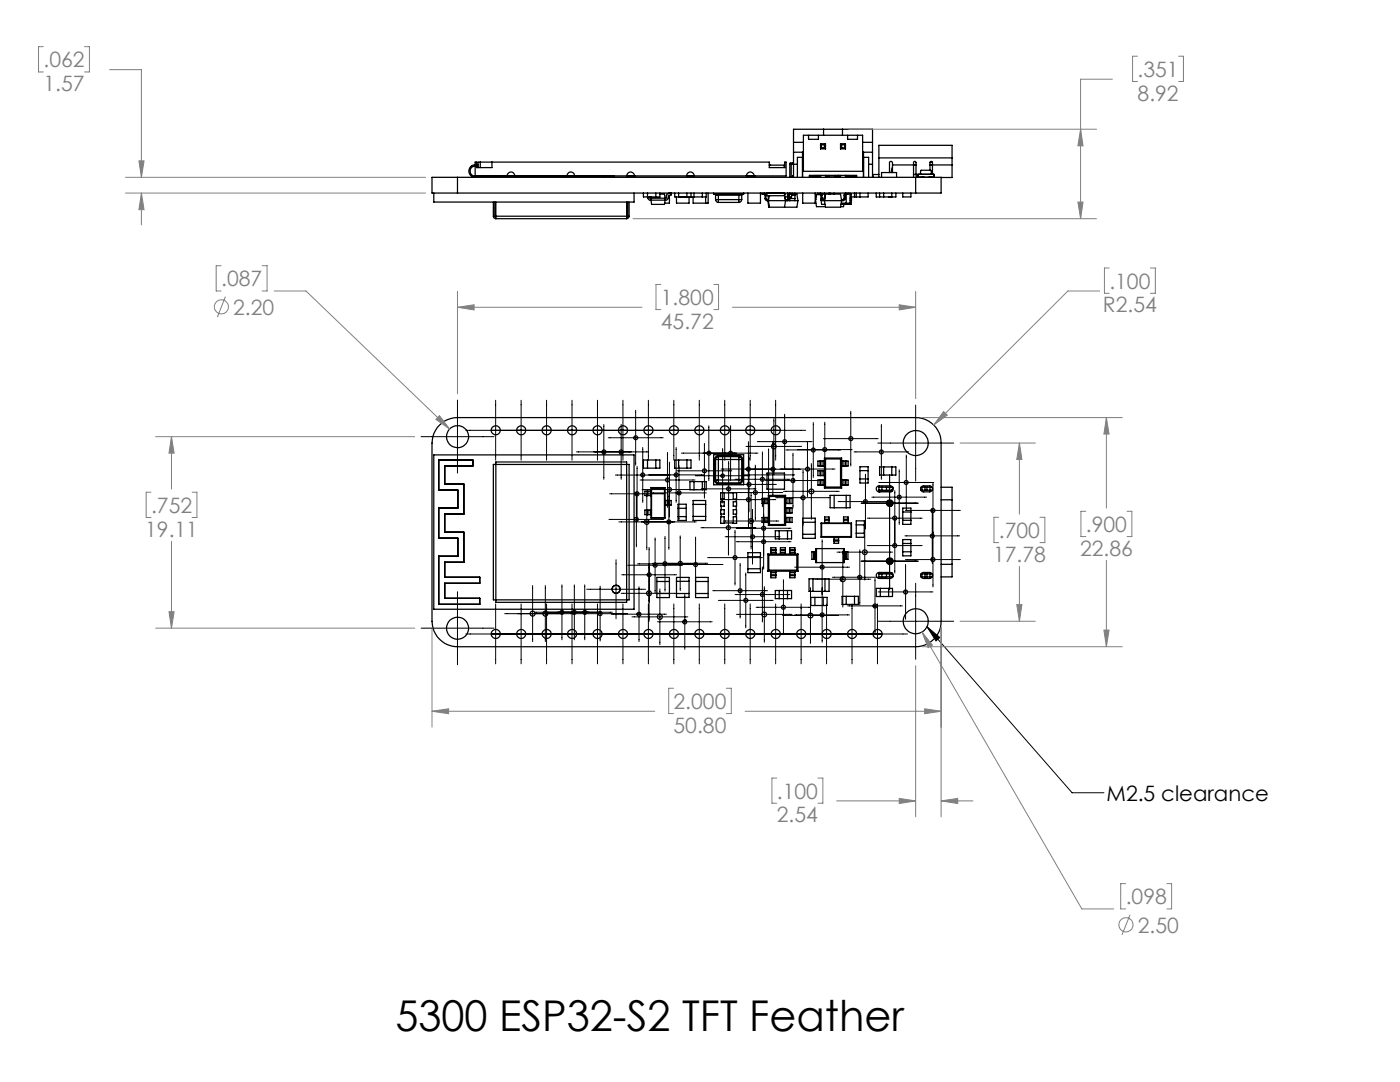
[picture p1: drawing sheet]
<svg xmlns="http://www.w3.org/2000/svg" width="279mm" height="216mm" viewBox="0 0 279 216" stroke-linecap="round" stroke-linejoin="round" font-family="sans-serif">
<defs><g id="words">
<text font-size="8.5" x="78.9" y="205.6">5300 ESP32-S2 TFT Feather</text>
<g font-size="4.2" fill="#808080">
<text x="8.7" y="13.4">.062</text>
<text x="227" y="15.3">.351</text>
<text x="8.7" y="18.2">1.57</text>
<text x="227" y="20.1">8.92</text>
<text x="44.1" y="57.1">.087</text>
<text x="221.4" y="57.6">.100</text>
<text x="46.5" y="62.8">2.20</text>
<text x="131.9" y="60.9">1.800</text>
<text x="131.9" y="65.6">45.72</text>
<text x="220.1" y="62.3">R2.54</text>
<text x="29" y="107.1">19.11</text>
<text x="30.1" y="102.3">.752</text>
<text x="199.4" y="107.3">.700</text>
<text x="216.7" y="106.1">.900</text>
<text x="198.2" y="112.1">17.78</text>
<text x="215.6" y="110.9">22.86</text>
<text x="134.4" y="141.5">2.000</text>
<text x="134.4" y="146.2">50.80</text>
<text x="155" y="159.3">.100</text>
<text x="155" y="164.1">2.54</text>
<text x="224.7" y="180.4">.098</text>
<text x="227.1" y="186.1">2.50</text>
</g>
<text font-size="4.2" x="220.8" y="159.8">M2.5 clearance</text>
</g></defs>
<g fill="none" stroke="#000" stroke-width=".25">
<path d="M86.6 38.5v1.8h39.9v-1.8M91.3 35.4h-5.1v3.1h5.1M91.3 38.5h91.4M91.3 35.4h91.4M91.3 35.4v3.1M94.8 33.2a.99 .99 0 0 0-1 .9 .99 .99 0 0 0 1 1M94.8 32.9a1.25 1.25 0 0 0-1.2 1.2 1.25 1.25 0 0 0 1.2 1.3M94.8 35.1h30.3M95.1 33.2h.3M95.1 32.9h.3M95.8 32.3h-.4v1.1M95.8 32.3h57.7v1.1h3.1v-1.1h.3v2.8h-6.4"/>
<path d="M95.8 32.3v1.1M98.2 32.3v1.1h-3.1v-1.1h-.3v2.8M101.2 35.1a.76 .76 0 0 1 .8-.8 .76 .76 0 0 1 .7 .8M101.2 35.1h.1M101.2 35.1h1.5M102.7 35.1h.1M103.2 35.1v.3M112.5 35.1v.3M113.2 35.1a.76 .76 0 0 1 .7-.8 .76 .76 0 0 1 .8 .8M113.2 35.1h.1M113.2 35.1h1.5M114.7 35.1h.1"/>
<path d="M120.8 35.4v-.3h1.8v.3M125.1 35.1a.76 .76 0 0 1 .8-.8 .76 .76 0 0 1 .7 .8M125.1 35.1h.1M125.1 35.1h1.5M126.6 35.1h.1M126.6 35.1h10.4M128.4 38.5v.8h3.3v-.8M129.2 38.5v.8M129.3 39.3a.55 .55 0 0 0 .5 .6h3.2l.3-.3 .1-.5 .5-.2v-.4l-.8 .2-.2 .8h-3.1l-.1-.2M130.9 38.5v.8M131.7 38.7h.9l.1 .8-.1 1.3h-2.6v-1.5M133.6 38.5v.1"/>
<path d="M133.6 39v1.5h-1M134.7 38.5v.8h6.2v-.8M135 39.3v1.2h2.5v-1.2M135.4 38.5v.8M136.9 39.3h.1M137 35.1a.78 .78 0 0 1 .8-.8 .78 .78 0 0 1 .8 .8M137 35.1h.1M137 35.1h1.5M137.1 38.5v.8M137.9 38.5v.8M138.5 38.5v.8M138.5 35.1h10.5"/>
<path d="M138.5 35.1h.1M140.2 38.5v.8M140.8 39.3v1.2M141.3 38.5v2h-3v-1.2M142.4 38.5v.2h6v-.2M142.6 38.7l.2 .2M142.8 38.9h.6M142.8 39.8h.6M142.8 39.8l.1 .3 .5 .3M142.8 38.9v.9M143.4 38.7v.2M143.4 39.8v.6"/>
<path d="M143.4 38.9v.9M143.4 38.9h4.1M143.4 39.8h4.1M147.5 38.9h.5M147.5 38.7v.2M147.5 39.8v.6M147.5 39.8h.5M147.5 38.9v.9M148 39.8l-.2 .4-.3 .2M148 38.9v.9M148.2 38.7l-.2 .2M149 35.1a.76 .76 0 0 1 .7-.8 .76 .76 0 0 1 .8 .8"/>
<path d="M149 35.1h.1M149 35.1h1.5M149.3 38.5v2h2.5v-2M150.5 35.1h.1M152.1 38.5v.2l.5 .1 .1 .9 .3 .3h6.2M152.5 38.5l.4 .3v1h.5M153.1 38.5v.6h3.5v-.6M153.3 39.1h.1M153.3 39.1h.2M153.4 39.1l-.1 .7M153.5 39.1h.1M153.5 32.9h3v.5"/>
<path d="M153.5 39.1l-.1 .9 .2 1.3M153.7 32.9h.1M154.7 38.5h.1M155.5 38.5h.1M156.6 38.7h.1M156.6 38.7l.2 1.3-.2 1.3M156.7 39.3h.6M156.7 39.6h.1M156.7 39.3v.3M157.2 38.5v.8M157.6 39.6v.4M157.6 39.3v.3"/>
<path d="M157.6 39.6h1M157.7 38.5l-.4 .3v.9l-.6 .1v-.2M157.7 32.6v.1M157.7 35.3h.1M157.7 35.3h.2M157.9 32.7h-.3v2.6h.3M157.9 35.3h.5M157.9 32.7v2.6M157.9 32.7h.5M158 38.7v.6h-.5M158 38.9h.6M158.1 38.5v.2"/>
<path d="M158.2 32.5h.1M158.2 32.5h-.5v.2M158.2 32.5v.2M158.3 32.5h.1M158.3 32.5v.2M158.4 35.4v-9.6h15.7v9.6M158.4 35.1h-.2v.2M158.4 28.4h1.9M158.4 30.4h1.9M158.4 32.8h.7M158.6 38.5v.4M158.6 39.6v.4"/>
<path d="M158.6 38.9v.7M160.2 31.4h-1.1v4M160.2 30.4v5M160.2 38.5v2h2.6M160.3 27h11.9v7.2h-11.9zM161.4 27v.8h1.9v-.8M161.5 35.4v-.4h9.5v.4M161.5 35.3h1.4M161.6 35v.1M162.6 35.1h.1M162.6 35.1v.2M162.6 35l-1.1 .1"/>
<path d="M162.7 38.7l.1 1.1M162.7 38.5v2M162.8 35.1v.1h.4v-.1M162.8 35.1h.4M162.8 35v.1M162.9 35.2v.1M163.2 35.2v.1h-.3M163.2 38.5v.2l.6 .1 .1 1 .3 .2h4.1l.3-.2 .1-1 .6-.1v-.2M163.2 35v.1M163.4 35l.4 .1M163.7 38.5l.3 .3 .1 1h.5v-.3M163.8 35v.4"/>
<path d="M163.8 29.7h.9M163.8 28.7l.1 .2M163.8 28.7h.9M163.8 28.7v1M163.8 38.8h-.9l-.1 1.4M163.9 39.8v.1M163.9 39.9h.1M163.9 39.9l.1 .9h.7M163.9 28.9v.6M163.9 29.5l-.1 .2M163.9 29.5h.6M163.9 28.9h.6"/>
<path d="M164 38.7h.6M164 39.5h.6M164.4 25.8v1.2M164.5 28.9v.6M164.5 29.5l.2 .2M164.6 39v.1M164.6 38.5v.5M164.6 39.1v.4M164.6 39.1h.1M164.6 38.9h.1M164.6 39h.1M164.6 39.5h.1"/>
<path d="M164.7 35v.4M164.7 28.7v1M164.7 28.7l-.2 .2M164.7 38.7h3l.3 1.3-.3 1.3h-3l-.2-1.3zM164.9 35.1v.1h.3v-.1M164.9 35.1h.3M164.9 35v.1M165.2 35v.1M165.5 38.5v.2M165.5 35l.1 .1 1.1-.1M165.7 38.5v.2M166.5 38.5v.2"/>
<path d="M166.8 35.1v.1h.5v-.1M166.8 35.1h.5M166.8 35v.1M167 35.2v.1h.3M167.1 35.3h.1M167.1 35.3h.2M167.3 35v.1M167.3 35.3h.4M167.3 35v.3M167.4 35l.3 .1M167.6 35.1v.2M167.7 35v.4"/>
<path d="M167.7 28.7v1M167.7 29.7h1M167.7 28.7h1M167.7 28.7l.3 .2M168 28.9v.6M168 29.5h.6M168 28.9h.6M168 29.5l-.3 .2M168.1 25.8v1.2M168.6 29.5l.1 .2M168.6 28.9v.6M168.7 35v.4"/>
<path d="M168.7 35.1l.1 .2v-.3v.1M168.7 35.3h2.3M168.7 28.7l-.1 .2M168.7 28.7v1M168.8 35.1v.1h.4v-.1M168.8 38.5l-.3 .3-.1 1h-.5M168.8 35.1h.4M168.9 38.7v1.8M169.2 27v.8h1.9v-.8M169.2 35v.1M169.4 35l1.6 .1M169.7 38.5v2h-1.8"/>
<path d="M169.7 39.5h.2M169.7 38.7h.2v.8M169.7 39.9h.2M169.9 39.5v.4M169.9 39.9v.9h-2.1M170.5 35v.1M170.5 38.5v.8M170.8 35.1v.2v-.2M170.9 38.5v.8M171.6 38.5v.8M172.2 28.4h1.9M172.2 30.4h1.9"/>
<path d="M172.3 31.4h1.1v4M172.3 30.4v5M173.2 38.5v.8h-3.3M173.4 32.8h.7M174.9 38.5v.8h3.9v-.8M175.4 31.5v-2.5h14.6v2.5M175.4 31.5v3.9M175.4 31.5h14.6M175.4 34.8h-1.2v.6M175.5 38.5v.8M175.9 35.4v-1h3v1M176.4 38.5v.8"/>
<path d="M177.3 39.3h.1M177.9 34.1h.2M177.9 34.1v.3M178 38.5v.8M178.1 32.9v-.4a.3 .3 0 0 0-.3-.3 .3 .3 0 0 0-.3 .3v1.9M178.1 32.9v1.5M178.1 33.3l-.2 .8M178.1 32.9h4.7M180.2 38.5v.8h1.6v-.8M182.3 34.8h.5M182.7 34.8h.1M182.7 35.4h5.1v3.1h-5.1"/>
<path d="M182.7 35.4v3.1M182.8 34.8v-2.3a.25 .25 0 0 0-.2-.3 .25 .25 0 0 0-.3 .3v2.9M182.8 34.8l.4 .6M182.8 34.8h-.1M183.2 34.8h3.2v.6h-3.2zM183.7 34.8l.1-.8h1.9l.2 .8M183.7 34.8h.1M184.1 35.4h.1M184.3 35.4h.1M185.3 35.4h.1M185.5 35.4h.1M185.6 34v-1.5a.25 .25 0 0 1 .2-.3 .25 .25 0 0 1 .3 .3v2.3"/>
<path d="M185.6 35.4h.1M185.6 34.8h.1M185.6 32.9h4.4M185.6 32.4h.5M185.9 34.8h.1M190 32.9v2.5h-2.2M190 31.5v1.4M98.5 40.3v2.9l.1 .3 .4 .1M98.7 40.3v2.9l.3 .1M99 43.1v.5M99 40.3v2.8M99 43.1h26.1"/>
<path d="M99 43.6h26.1M125.1 43.1v.5M125.1 40.3v2.8M125.3 40.3v2.8l-.2 .2M125.6 40.3v2.9l-.2 .3-.3 .1M143.4 40.4h4.1M153.2 40l.2 1.3h5.6l.2-1.3M157.1 40l.3-.2 .2-1.1h1.4l.2 1.3M162.7 40.1l.1 .1M162.8 40.2l.1 1h1.8M168.4 40.8l-.1 .4h-.6M86.6 90.8h39.9v30.8h-39.9z"/>
<path d="M87.6 91.8h6.8v1.2h-5.6v3.6h3.8v6h-3.8v3.6h3.8v6h-3.8v3h6.9v1.2h-6.9v3h6.9v1.2h-8.1v-9.6h3.8v-3.6h-3.8v-6h3.8v-3.6h-3.8zM87.7 84.8a5 5 0 0 1 3.6-1.5h91.4a5.1 5.1 0 0 1 5.1 5.1v35.6a5.1 5.1 0 0 1-5.1 5h-91.4a5.1 5.1 0 0 1-5.1-5v-35.6a5 5 0 0 1 1.5-3.6zM99 92.7v-.5h26.1v.5M99 92.7h-.5v27h.5M99 92.7h26.1M99 92.7v27M125.1 92.7h.5v27h-.5M125.1 92.7v27M128.4 91.8h3.3v1.6h-3.3zM129.2 98h.1M129.2 98.9h.1M129.2 98h-.5v.9h.5"/>
<path d="M129.2 98v.9M129.2 91.8v1.6M129.3 98h.5M129.3 98.9h.5M129.3 98v.9M129.8 98v.9M129.8 98h.1M129.8 98.9h.1M129.9 97.3h2.8M129.9 97.3l.1 .1M129.9 97.3v6.1M130 97.4v5.9"/>
<path d="M130 97.4h2.6M130.9 91.8v1.6M132.6 97.4v5.9M132.7 97.3v6.1M132.7 97.3l-.1 .1M132.7 99.9h.2M132.9 99.9h.4M132.9 99.9v.9M133.3 99.9v.9M133.3 99.9h.1M133.4 99.9h.1M133.5 99.9h.4v.9h-.4"/>
<path d="M133.5 99.9v.9M134.7 91.8h3.2v1.6h-3.2zM135.4 91.8v1.6M137.1 91.8v1.6M137.7 96.1h3.2v1.6h-3.2zM138.3 99.9h2.5v4h-2.5zM138.5 96.1v1.6M140.2 96.1v1.6M142.4 90.7h6v6h-6zM142.6 91.7h.2M142.6 95.8h.2M142.6 95.8a.72 .72 0 0 0 .8 .7"/>
<path d="M142.6 91.7v4.1M142.8 91.7h.6M142.8 95.8l.2 .4 .4 .1M142.8 95.8h.6M142.8 91.7v4.1M143.4 91.1l-.4 .2-.2 .4M143.4 91.1v.6M143.4 95.8v.5M143.4 96.3v.2M143.4 90.9a.72 .72 0 0 0-.8 .8M143.4 90.9v.2M143.4 96.3h4.1"/>
<path d="M143.4 95.8h4.1M143.4 91.1h4.1M143.4 91.7h4.1M143.4 91.7v4.1M143.4 96.5h4.1M143.4 90.9h4.1M143.9 99.6v.5M144.5 98.3v1.3h-.7v-1.3h3.2v1.3h-.7v-1.3M145.6 90.7a.4 .4 0 0 1-.1-.5 .4 .4 0 0 1 .6 0 .4 .4 0 0 1-.1 .5M146.9 99.6v.5M147.5 91.7h.5M147.5 91.1v.6"/>
<path d="M147.5 91.1l.3 .2 .2 .4M147.5 95.8h.5M147.5 95.8v.5M147.5 90.9a.72 .72 0 0 1 .7 .8M147.5 90.9v.2M147.5 96.3v.2M147.5 91.7v4.1M148 95.8l-.2 .4-.3 .1M148 95.8h.2M148 91.7h.2M148 91.7v4.1M148.2 95.8a.72 .72 0 0 1-.7 .7"/>
<path d="M148.2 91.7v4.1M152.5 99.4h.2M152.5 99.4h-.4v1.1h.4M152.5 99.4v1.1M152.7 99.4h.4M152.7 99.4v1.1M153.1 94.4h3.5v3.2h-3.5zM153.1 99.4v1.1M153.1 99.4h.3M153.4 98.8v6M153.4 98.8l.2 .3M153.4 98.8h3.4"/>
<path d="M153.6 99.1v5.6M153.6 99.1h3M154.4 88.6h.1M156.6 99.1v5.6M156.8 99.4h.3M156.8 98.8l-.2 .3M156.8 98.8v6M157.1 99.4h.4M157.1 99.4v1.1M157.5 99.4h.2M157.5 99.4v1.1M157.7 99.4h.4v1.1h-.4"/>
<path d="M157.7 99.4v1.1M158.4 95.5v.8M159.9 99.1v.3M161.5 93.5v.2M163.7 92h.1M163.7 93h.1M163.7 95.8h.1M163.7 96.8h.1M163.7 93.9h.1M163.7 94.9h.1M163.7 92h-.5v1h.5M163.7 95.8h-.5v1h.5"/>
<path d="M163.7 93.9h-.5v1h.5M163.7 92v1M163.7 93.9v1M163.7 95.8v1M163.8 93.9h.5M163.8 94.9h.5M163.8 92h.5M163.8 93h.5M163.8 95.8h.5M163.8 96.8h.5M163.8 92v1M163.8 93.9v1"/>
<path d="M163.8 95.8v1M164.3 93h.2M164.3 95.8h.2M164.3 92h.2M164.3 94.9h.2M164.3 92v1M164.3 93.9v1M164.3 95.8v1M164.3 93.9h.2M164.3 96.8h.2M164.5 97.4h3.5M164.5 91.4v6"/>
<path d="M164.5 91.4h3.5M164.5 91.4l.2 .2M164.7 97.2h3M164.7 97.2l-.2 .2M164.7 91.6v5.6M164.7 91.6h3M165.7 98.8h4v2.5h-4zM166.5 98.8v2.5M167.7 91.6v5.6M167.7 97.2l.3 .2M168 93h.2M168 95.8h.2"/>
<path d="M168 91.4l-.3 .2M168 91.4v6M168 92h.2M168 96.8h.2M168.2 93h.5M168.2 92h.5M168.2 96.8h.5M168.2 95.8h.5M168.2 92v1M168.2 95.8v1M168.7 92h.1M168.7 93h.1"/>
<path d="M168.7 95.8h.1M168.7 96.8h.1M168.7 92v1M168.7 95.8v1M168.8 92h.5v1h-.5M168.8 95.8h.5v1h-.5M168.8 92v1M168.8 95.8v1M168.9 98.8v2.5M171.6 93.9h1.6M171.6 93.1h1.6v3.3h-1.6zM171.6 95.6h1.6"/>
<path d="M175 97.1l.5-.2h2.2a.6 .6 0 0 1 .6 .6 .6 .6 0 0 1-.6 .6h-2.2a.6 .6 0 0 1-.6-.3 .6 .6 0 0 1 .1-.7zM175.4 97.8h.6M175.4 98l.2-.2v.2M175.4 98h.2M175.4 97.8v.2M175.4 98v.1M175.5 93.2h3.3v1.6h-3.3zM175.6 98h2.3M175.6 98v.1M176 97.2h-.6v.6M176 97.2v.6M176 97.8h.9"/>
<path d="M176 97.2h.9M176.4 93.2v1.6M176.9 97.8h.6M176.9 97.2h.6M176.9 97.2v.6M177.5 97.2h.6M177.5 97.8h.4M177.5 97.2v.6M177.9 97.8v.2M177.9 97.8l.2 .2M177.9 97.8h.2M177.9 98h.1"/>
<path d="M177.9 98v.1M177.9 99.8v.3M178 93.2v1.6M178.1 97.2v.8M178.1 97.2h.1M183.8 97.8h.2M183.8 97.2h.2M183.9 97.1l.4-.2h1.2a.6 .6 0 0 1 .6 .6 .6 .6 0 0 1-.6 .6h-1.2a.6 .6 0 0 1-.5-.3 .6 .6 0 0 1 .1-.7zM184 97.8h.6M184 97.2h.6M184 97.2v.6M184.6 97.2v.6"/>
<path d="M184.6 97.8h.4M184.6 97.2h.4M185 97.8h.6M185 97.2h.6M185 97.2v.6M185.6 97.8h.5M185.6 97.2h.5M185.6 97.2v.6M186.1 97.4v.3M187.8 97.2h2.2v2.5M187.8 99.7h2.2M190 99.7v12.9"/>
<path d="M99 119.7v.5h26.1v-.5M99 119.7h26.1M129.2 102.7h.1M129.2 101.8h.1M129.2 101.8h-.5v.9h.5M129.2 101.8v.9M129.3 102.7h.5M129.3 101.8h.5M129.3 101.8v.9M129.8 101.8v.9M129.8 102.7h.1M129.8 101.8h.1"/>
<path d="M129.9 103.4h2.8M130 103.3h2.6M130 103.3l-.1 .1M131.1 115.2h2.5v4h-2.5zM131.1 118.4h2.5M131.1 116h2.5M132.6 103.3l.1 .1M132.7 100.8h.2M132.9 100.8h.4M133.3 100.8h.1M133.4 100.8h.1M135 115.2h2.5v4h-2.5z"/>
<path d="M135 118.4h2.5M135 116h2.5M135.3 100.6h1.6v3.3h-1.6zM135.3 103.1h1.6M135.3 101.4h1.6M138.3 100.6h2.5M138.3 103h2.5M138.8 115.2h2.5v4h-2.5zM138.8 118.4h2.5M138.8 116h2.5M143.8 101.7h.7v.9h-.7zM143.8 103.1h.7v1.3h-.7z"/>
<path d="M143.8 100.1h.7v.9h-.7zM143.9 101v.7M143.9 102.6v.5M144.5 104.4h1.8M146.3 101.7h.7v.9h-.7zM146.3 103.1h.7v1.3h-.7zM146.3 100.1h.7v.9h-.7zM146.9 101v.7M146.9 102.6v.5M149.3 111.1h2.5v-.8h-2.5v4h2.5v-.8h-2.5M151.7 111.1v2.4M152.5 100.5h.2"/>
<path d="M152.5 104.2h.2M152.5 103.3h.2M152.5 103.3h-.4v.9h.4M152.5 103.3v.9M152.7 104.2h.4M152.7 103.3h.4M152.7 100.5h.4M152.7 103.3v.9M153.1 103.3v.9M153.1 103.3h.3M153.1 104.2h.3M153.1 100.5h.3"/>
<path d="M153.2 110.6v3.4M153.2 110.6l.2 .2M153.2 110.6h6M153.2 114h6M153.4 104.8h3.4M153.4 110.8v3M153.4 113.8l-.2 .2M153.4 110.8h5.6M153.4 113.8h5.6M153.6 104.7l-.2 .1M153.6 104.7h3M153.8 109.9v.4"/>
<path d="M153.8 114.3v.4M153.8 109.7v.2M153.8 114.7v.2M153.8 110.3h1M153.8 109.9h1M153.8 114.7h1M153.8 114.3h1M153.8 109.7v-.4h1v.4M153.8 114.9v.4h1v-.4M153.8 110.3v.3M153.8 114v.3M153.8 114.9h1"/>
<path d="M153.8 109.7h1M154.7 105.9h3.3v1.6h-3.3zM154.7 117.8h3.3v1.7h-3.3zM154.8 109.9v.4M154.8 114.3v.4M154.8 109.7v.2M154.8 114.7v.2M154.8 110.3v.3M154.8 114v.3M155.5 105.9v1.6M155.5 117.8v1.7M155.8 109.9v.4"/>
<path d="M155.8 109.7v.2M155.8 109.7v-.4h.9v.4M155.8 110.3v.3M155.8 110.3h.9M155.8 109.9h.9M155.8 109.7h.9M156.6 104.7l.2 .1M156.7 109.9v.4M156.7 109.7v.2M156.7 110.3v.3M156.8 103.3h.3M156.8 104.2h.3"/>
<path d="M156.8 100.5h.3M156.8 101.4h.3M156.8 102.4h.3M157.1 103.3h.4M157.1 104.2h.4M157.1 101.4h.4M157.1 102.4h.4M157.1 100.5h.4M157.1 101.4v1M157.1 103.3v.9M157.2 105.9v1.6M157.2 117.8v1.7"/>
<path d="M157.5 101.4h.2M157.5 102.4h.2M157.5 104.2h.2M157.5 103.3h.2M157.5 100.5h.2M157.5 101.4v1M157.5 103.3v.9M157.6 114.3v.4M157.6 109.9v.4M157.6 114.7v.2M157.6 109.7v.2M157.6 110.3h1"/>
<path d="M157.6 109.9h1M157.6 114.7h1M157.6 114.3h1M157.6 109.7v-.4h1v.4M157.6 110.3v.3M157.6 114v.3M157.6 114.9v.4h1v-.4M157.6 114.9h1M157.6 109.7h1M157.7 103.3h.4v.9h-.4M157.7 101.4h.4v1h-.4M157.7 101.4v1"/>
<path d="M157.7 103.3v.9M158.6 114.3v.4M158.6 109.9v.4M158.6 114.7v.2M158.6 109.7v.2M158.6 110.3v.3M158.6 114v.3M159 110.8v3M159 113.8l.2 .2M159.2 110.6l-.2 .2M159.2 110.6v3.4M160.2 103.4h2.5v4h-2.5z"/>
<path d="M160.2 104.2h2.5M160.2 106.6h2.5M161.5 115.5h4v2.5h-4zM161.8 119.2h3.3v1.6h-3.3zM162.2 115.5v2.5M162.4 110.1h.1M162.4 111.6h.1M162.4 110.1v1.5M162.4 110.1h-.4v1.5h.4M162.5 110.1h.3M162.5 111.6h.3M162.5 110.1v1.5"/>
<path d="M162.6 119.2v1.6M162.8 109.5h5.7v2.8h-5.7zM162.9 109.5v2.8M163.9 107.2h6M163.9 104.4l.1 .1M163.9 104.4h6M163.9 104.4v2.8M164 107.1l-.1 .1M164 107.1h5.9M164 104.5v2.6M164 104.5h5.9M164.3 119.2v1.6"/>
<path d="M164.6 103.8v.4M164.6 103.6v.1M164.6 104.2h.9M164.6 103.6v-.4h.9v.4M164.6 103.7v.1M164.6 104.2v.2M164.6 103.8h.9M164.6 103.7h.9M164.6 103.6h.9M164.6 115.5v2.5M165.5 103.8v.4M165.5 103.6v.1"/>
<path d="M165.5 103.7v.1M165.5 104.2v.2M166.4 107.3v.5M166.4 107.8v.2M166.4 108v.4h1v-.4M166.4 107.3h1M166.4 107.2v.1M166.4 107.8h.1M166.4 107.8h1M166.4 108h1M167.4 107.3v.5M167.4 107.8v.2"/>
<path d="M167.4 107.2v.1M167.4 107.8h.1M167.7 115.4v.4M167.8 115.3v.6M168.1 119h3.2v1.6h-3.2zM168.3 103.8v.4M168.3 103.6v.1M168.3 103.6v-.4h1v.4M168.3 103.7v.1M168.3 104.2v.2M168.3 109.5v2.8M168.3 104.2h1"/>
<path d="M168.3 103.8h1M168.3 103.7h1M168.3 103.6h1M168.5 111.6h.3M168.5 110.1h.3M168.8 111.6h.1M168.8 110.1h.1M168.8 110.1v1.5M168.9 119v1.6M168.9 110.1v1.5M168.9 110.1h.3v1.5h-.3M169.3 103.8v.4"/>
<path d="M169.3 103.6v.1M169.3 103.7v.1M169.3 104.2v.2M169.9 107.1v.1M169.9 104.5v2.6M169.9 104.4v2.8M169.9 104.4v.1M170.5 119v1.6M170.9 104.7h1.6v-.8h-1.6v3.3h1.6v-.8h-1.6M172.5 104.7v1.7M174.9 117.4h3.2v1.6h-3.2zM175 114.4l.5-.2h2.2a.6 .6 0 0 1 .6 .6 .6 .6 0 0 1-.6 .6h-2.2a.6 .6 0 0 1-.6-.3 .6 .6 0 0 1 .1-.7z"/>
<path d="M175.4 114.5h.6M175.4 114.5v.6h.6M175.4 114.3l.1 .2 .1-.2M175.4 114.3h.2M175.4 114.3v.2M175.4 114.2v.1M175.6 114.3h2.3M175.6 114.2v.1M175.7 117.4v1.6M176 114.5v.6M176 114.5h.9M176 115.1h.9"/>
<path d="M176.9 114.5h.6M176.9 115.1h.6M176.9 114.5v.6M177.3 117.4v1.6M177.5 115.1h.6M177.5 114.5h.4M177.5 100.7v.2M177.5 112.3v.2M177.5 114.5v.6M177.9 114.3v.2M177.9 114.5h.2M177.9 114.3h.1"/>
<path d="M177.9 100.7v.3M177.9 111.4v.3M177.9 112.3v.2M178.1 114.4l-.2 .1M178.1 114.4v.7M178.1 115.1h.1M178.1 100v.8M178.1 111.6v.7M180.2 110.1h1.6M180.2 101.4h1.6v3.2h-1.6zM180.2 107.7h1.6v3.2h-1.6zM180.2 103.8h1.6"/>
<path d="M180.2 102.2h1.6M180.2 108.4h1.6M183.8 114.5h.2M183.8 115.1h.2M183.9 114.4l.4-.2h1.2a.6 .6 0 0 1 .6 .6 .6 .6 0 0 1-.6 .6h-1.2a.6 .6 0 0 1-.5-.3 .6 .6 0 0 1 .1-.7zM184 114.5h.6M184 115.1h.6M184 114.5v.6M184.6 114.5v.6M184.6 114.5h.4M184.6 115.1h.4M185 114.5h.6"/>
<path d="M185 115.1h.6M185 114.5v.6M185.6 114.5h.5M185.6 115.1h.5M185.6 114.5v.6M185.8 101.9h.3M186.1 114.7v.3M186.1 102.2h.1M186.1 101.5v.7M186.1 111.3v.7M187.8 112.6h2.2M190 112.6v2.5h-2.2"/>
<path d="M136.7 123.7h.1"/>
<circle cx="91.3" cy="87.1" r="2.21"/>
<circle cx="98.9" cy="85.9" r=".89"/>
<circle cx="104" cy="85.9" r=".89"/>
<circle cx="109.1" cy="85.9" r=".89"/>
<circle cx="114.2" cy="85.9" r=".89"/>
<circle cx="119.3" cy="85.9" r=".89"/>
<circle cx="120.5" cy="90.2" r=".39"/>
<circle cx="124" cy="90.2" r=".39"/>
<circle cx="124.3" cy="85.9" r=".89"/>
<circle cx="126.9" cy="87.3" r=".39"/>
<circle cx="127.1" cy="98.5" r=".39"/>
<circle cx="128.3" cy="94.8" r=".39"/>
<circle cx="129.4" cy="85.9" r=".89"/>
<circle cx="133.2" cy="95.8" r=".4"/>
<circle cx="133.6" cy="97.7" r=".4"/>
<circle cx="134.5" cy="85.9" r=".89"/>
<circle cx="134.9" cy="94.8" r=".39"/>
<circle cx="135.5" cy="98.3" r=".4"/>
<circle cx="139.6" cy="85.9" r=".89"/>
<circle cx="140.6" cy="93.9" r=".39"/>
<circle cx="141.5" cy="90.4" r=".39"/>
<circle cx="144.2" cy="94.9" r=".35"/>
<circle cx="144.7" cy="85.9" r=".89"/>
<circle cx="145.4" cy="97.6" r=".39"/>
<circle cx="149.4" cy="93.6" r=".39"/>
<circle cx="149.4" cy="99.7" r=".39"/>
<circle cx="149.5" cy="96.7" r=".39"/>
<circle cx="149.7" cy="85.9" r=".89"/>
<circle cx="150.7" cy="98.3" r=".39"/>
<circle cx="152.2" cy="95.6" r=".39"/>
<circle cx="153.4" cy="94.7" r=".09"/>
<circle cx="154.2" cy="93.6" r=".39"/>
<circle cx="154.4" cy="89.1" r=".49"/>
<circle cx="154.8" cy="85.9" r=".89"/>
<circle cx="156.6" cy="88.1" r=".39"/>
<circle cx="158.2" cy="95.9" r=".4"/>
<circle cx="160.3" cy="99.3" r=".39"/>
<circle cx="161.2" cy="93.6" r=".39"/>
<circle cx="161.9" cy="98.1" r=".49"/>
<circle cx="162.3" cy="89.8" r=".39"/>
<circle cx="164.6" cy="89.7" r=".39"/>
<circle cx="169.8" cy="87.5" r=".4"/>
<circle cx="175.9" cy="90.2" r=".39"/>
<circle cx="179.5" cy="99.2" r=".39"/>
<circle cx="180.8" cy="96.3" r=".39"/>
<circle cx="182.7" cy="88.4" r="2.49"/>
<circle cx="123" cy="117.6" r=".8"/>
<circle cx="127" cy="103.7" r=".39"/>
<circle cx="129.1" cy="104.2" r=".48"/>
<circle cx="129.5" cy="118.4" r=".49"/>
<circle cx="129.5" cy="114.7" r=".39"/>
<circle cx="130.7" cy="112.8" r=".39"/>
<circle cx="132.7" cy="112.5" r=".4"/>
<circle cx="133.5" cy="104.2" r=".39"/>
<circle cx="135.8" cy="112.4" r=".39"/>
<circle cx="138.8" cy="112.7" r=".39"/>
<circle cx="145.4" cy="105.3" r=".41"/>
<circle cx="146.7" cy="111.3" r=".39"/>
<circle cx="147.7" cy="117.9" r=".39"/>
<circle cx="148.8" cy="119.8" r=".39"/>
<circle cx="149.9" cy="104" r=".48"/>
<circle cx="150.2" cy="107.1" r=".39"/>
<circle cx="152.2" cy="118.6" r=".4"/>
<circle cx="152.4" cy="105.4" r=".39"/>
<circle cx="152.4" cy="108.1" r=".39"/>
<circle cx="164.1" cy="113.2" r=".39"/>
<circle cx="168.2" cy="115.6" r=".5"/>
<circle cx="171.6" cy="115.2" r=".39"/>
<circle cx="172.6" cy="110.2" r=".48"/>
<circle cx="172.7" cy="100.1" r=".39"/>
<circle cx="177.5" cy="112" r=".51"/>
<circle cx="177.5" cy="100.4" r=".3"/>
<circle cx="177.5" cy="100.4" r=".5"/>
<circle cx="177.5" cy="112" r=".29"/>
<circle cx="177.6" cy="112" r=".66"/>
<circle cx="177.6" cy="100.4" r=".66"/>
<circle cx="178.6" cy="103.4" r=".41"/>
<circle cx="178.6" cy="108.9" r=".41"/>
<circle cx="180.7" cy="118.1" r=".39"/>
<circle cx="186.1" cy="106.9" r=".39"/>
<circle cx="186.2" cy="101.9" r=".4"/>
<circle cx="186.2" cy="111.6" r=".41"/>
<circle cx="91.3" cy="125.3" r="2.21"/>
<circle cx="98.9" cy="126.5" r=".89"/>
<circle cx="104" cy="126.5" r=".89"/>
<circle cx="106.3" cy="122.4" r=".5"/>
<circle cx="108.8" cy="122.4" r=".5"/>
<circle cx="109.1" cy="126.5" r=".89"/>
<circle cx="112.1" cy="122.2" r=".39"/>
<circle cx="114.2" cy="126.5" r=".89"/>
<circle cx="114.6" cy="122.2" r=".39"/>
<circle cx="116.7" cy="122.2" r=".39"/>
<circle cx="119.3" cy="126.5" r=".89"/>
<circle cx="119.8" cy="122.4" r=".4"/>
<circle cx="124.3" cy="126.5" r=".89"/>
<circle cx="127.5" cy="122.6" r=".39"/>
<circle cx="129.4" cy="126.5" r=".89"/>
<circle cx="131.7" cy="123.1" r=".5"/>
<circle cx="134.5" cy="126.5" r=".89"/>
<circle cx="136.7" cy="124.1" r=".39"/>
<circle cx="139.6" cy="126.5" r=".89"/>
<circle cx="144.7" cy="126.5" r=".89"/>
<circle cx="149.7" cy="126.5" r=".89"/>
<circle cx="152.5" cy="122.6" r=".48"/>
<circle cx="154.8" cy="126.5" r=".89"/>
<circle cx="156.4" cy="121.2" r=".4"/>
<circle cx="159.9" cy="126.5" r=".89"/>
<circle cx="161.7" cy="122.8" r=".49"/>
<circle cx="164.1" cy="122.7" r=".39"/>
<circle cx="165" cy="126.5" r=".89"/>
<circle cx="170.1" cy="126.5" r=".89"/>
<circle cx="174.6" cy="120.9" r=".39"/>
<circle cx="175.1" cy="126.5" r=".89"/>
<circle cx="182.7" cy="124" r="2.49"/>
</g>
<g fill="none" stroke="#808080" stroke-width=".2">
<path d="M8.6 9.3h-.9v5.1h.9M16.9 9.3h1v5.1h-1M21.9 13.9h6.3v21.5M222 15.8h-6.3v27.8M227 11.2h-1v5.1h1M235.2 11.2h1v5.1h-1M25 35.4h59.9M25 38.5h59.9M27.7 32.1h1.1l-.6 3.3zM28.2 38.5l.6 3.3h-1.1zM28.2 38.5v6.4M169.4 25.8h49.4"/>
<path d="M215.7 25.8l.4 3.3h-1zM44.1 53h-1v5.1h1M45 59.2l-1.6 4.1M52.3 53h1v5.1h-1M54.7 58.1h6.4l28.6 27.5M91.3 58.1v20.5M126.3 43.6h92.5M131.9 56.8h-1v5h1M142.5 56.8h.9v5h-.9M182.7 58.1v21.5M215.1 40.3h1l-.4 3.3zM219.5 58.1h-6.4l-26.8 26.7"/>
<path d="M221.4 53.5h-1v5h1M229.6 53.5h1v5h-1M91.3 61.3h36.8M91.3 61.3l3.3-.5v1zM146.2 61.3h36.5M179.5 60.8l3.2 .5-3.2 .5zM30.1 98.2h-.9v5.1h.9M31 87.1h51.8M34.2 87.1l.5 3.3h-1zM34.2 87.1v10.5M38.3 98.2h1v5.1h-1M87.7 82.9l2 2.7-2.7-1.9z"/>
<path d="M184 83.3h40M188.3 82.1l.8 .7-2.8 2zM191.6 88.4h15M203.4 88.4v14.2M203.4 88.4l.5 3.3h-1zM220.8 83.3v18.1M220.8 83.3l.5 3.3h-1zM34.2 108v17.3M199.3 103.2h-.9v5.1h.9M203.4 113v11M207.5 103.2h1v5.1h-1M216.7 102h-1v5.1h1"/>
<path d="M220.8 111.8v17.2M224.9 102h1v5.1h-1M31 125.3h51.8M33.7 122.1h1l-.5 3.2zM86.2 125.2v19.9M134.4 137.3h-.9v5.1h.9M145 137.3h.9v5.1h-.9M182.7 132.8v30.2M184 126.1l2.1 2.6-.9 .5zM184 129h40M184 126.1l31.9 55.3h6.3M187.8 125.2v37.8"/>
<path d="M191.6 124h15M202.9 120.6h1l-.5 3.4zM220.3 125.7h1l-.5 3.3zM86.2 141.9l3.3-.5v1zM86.2 141.9h44.5M148.7 141.9h39.1M155 155.3h-.9v5h.9M163.2 155.3h1v5h-1M167 159.8h15.7M179.5 159.3l3.2 .5-3.2 .5zM184.5 141.4l3.3 .5-3.3 .5zM187.8 159.8l3.3-.5v1z"/>
<path d="M187.8 159.8h6.4M224.6 176.3h-.9v5.1h.9M232.9 176.3h.9v5.1h-.9M225.5 182.5l-1.6 4"/>
<circle cx="44.2" cy="61.2" r="1.4"/>
<circle cx="224.7" cy="184.5" r="1.42"/>
</g>
<g fill="none" stroke="#000" stroke-width=".2">
<path d="M91.3 79.8v14.6M98.9 79.9v11.9M104 79.9v11.9M109.1 79.9v11.9M114.2 79.9v11.9M119.2 79.9v11.9M124.3 79.9v11.9M129.4 79.9v11.9M134.5 79.9v11.9M139.6 79.9v11.9M144.6 79.9v11.9M149.7 79.9v11.9"/>
<path d="M154.8 79.9v11.9M84 87.1h14.6M93 85.9h67.8M115 90.2h14.4M120.5 84.7v10.9M121.4 87.3h11M121.7 98.5h10.9M122.8 94.8h10.9M124 84.7v10.9M126.9 81.9v10.9M127 98.2v10.9M127.1 93.1v10.9"/>
<path d="M127.7 95.8h11M128.1 97.7h11M128.3 89.3v11M129.1 98.6v11.1M129.5 94.8h10.9M130 98.4h11M133.2 90.3v10.9M133.5 98.7v10.9M133.6 92.2v11M134.9 89.3v10.9M135.1 93.9h11M135.5 92.9v10.9"/>
<path d="M136 90.4h15.3M138.8 94.9h10.8M139.9 97.5h11M140.6 88.5v10.9M141.5 84.9v11M143.9 93.6h10.9M143.9 99.7h10.9M144 96.7h10.9M144.2 89.5v10.9M145.3 98.3h10.9M145.4 99.8v11M145.4 92.1v10.9"/>
<path d="M145.8 84.9v11M146.7 95.6h10.9M148.2 94.8h10.3M148.8 93.6h10.9M148.9 89.1h11.1M149.4 88.1v17.1M149.5 91.2v10.9M149.9 98.4v11.1M150.7 92.8v11M151.1 88.1h11M152.2 90.2v10.9M152.4 99.9v13.7"/>
<path d="M152.8 95.9h10.9M153.4 89.6v10.3M154.2 88.2v10.9M154.4 83.5v11.2M154.8 99.3h10.9M155.7 93.6h11M156.4 98h11.1M156.6 82.7v10.9M156.8 89.8h11M158.3 90.4v11M159.1 89.7h11M160.3 93.8v11"/>
<path d="M161.1 88.1v11M161.9 92.5v11.1M162.3 84.3v11M164.3 87.5h11M164.6 84.2v11M169.8 82.1v10.9M170.4 90.2h11M172.7 94.6v11M174 99.2h10.9M175.2 88.4h15.1M175.4 96.3h10.9M175.9 84.7v10.9"/>
<path d="M177.5 94.8v11.2M177.6 94.7v11.4M178.6 97.9v16.4M179.5 93.7v11M180.9 90.8v10.9M182.7 80.8v15.2M186.2 96.4v20.7M91.3 118.1v14.5M106.3 116.8v11.2M108.8 116.8v11.2M112.1 116.7v11M114.6 116.7v11"/>
<path d="M116.7 116.7v11M117.1 117.6h11.7M119.8 116.9v11M121.5 103.6h11M122.9 111.7v11.8M123.5 104.1h15.5M124 118.4h11.1M124.1 114.7h10.9M125.3 112.8h10.9M127.2 112.5h11M127.5 117.1v10.9M129.5 109.2v14.8"/>
<path d="M130.3 112.4h11M130.7 107.3v11M131.7 117.5v11.2M132.7 107v11M133.3 112.6h11M135.7 106.9v11M136.7 118.6v11M138.8 107.2v10.9M139.9 105.3h10.9M141.2 111.3h11M142.2 117.9h11M143.4 119.8h10.9"/>
<path d="M144.3 104h11.1M144.7 107.1h11M146.7 105.8v10.9M146.7 118.6h10.9M146.9 108.1h11M146.9 105.4h11M147.7 112.4v10.9M148.8 114.3v11M150.2 101.6v11M152.2 113.1v11M152.5 117.1v11.1M156.4 115.7v10.9"/>
<path d="M158.6 113.2h10.9M161.7 117.3v11.1M162.6 115.6h11.2M164.1 107.7v20.5M166.1 115.2h11M167 110.2h11.2M167.3 100.1h10.9M168.2 110v11.1M171.6 109.7v11M171.8 100.4h11.5M171.8 112h11.5M172.6 104.6v11.1"/>
<path d="M173.1 108.9h10.9M173.1 103.4h10.9M174.6 115.4v11M175.3 118.1h10.9M177.5 106.4v11.1M177.6 106.2v11.5M180.6 106.9h10.9M180.7 111.7h11M180.7 101.8h11M180.7 112.6v11M182.7 116.4v15.2M186.1 101.5v10.9"/>
<path d="M84 125.3h14.6M93 126.5h88.1M98.9 120.5v12M100.7 122.4h24.5M104 120.5v12M106.7 122.2h15.5M109.1 120.5v12M114.2 120.5v12M119.2 120.5v12M122 122.6h11M124.3 120.5v12M126.1 123.1h11.2"/>
<path d="M129.4 120.5v12M131.2 124.1h10.9M134.5 120.5v12M139.6 120.5v12M144.6 120.5v12M147 122.6h11.1M149.7 120.5v12M150.9 121.2h10.9M154.8 120.5v12M156.2 122.8h11.1M158.6 122.7h10.9M159.9 120.5v12"/>
<path d="M165 120.5v12M169.2 120.9h10.9M170 120.5v12M175.1 120.5v12M175.2 124h15.1M185 125.1l29 33.1h6.3M185 125.1l2.6 2.1-.8 .7z"/>
</g>
<path d="M185 125.1l2.6 2.1-.8 .7z" fill="#000"/>
<path d="M34.2 87.1l.5 3.3h-1zM33.7 122.1h1l-.5 3.2zM91.3 61.3l3.3-.5v1zM179.5 60.8l3.2 .5-3.2 .5zM184.5 141.4l3.3 .5-3.3 .5zM86.2 141.9l3.3-.5v1zM220.8 83.3l.5 3.3h-1zM220.3 125.7h1l-.5 3.3zM87.7 82.9l-.7 .8 2.7 1.9zM188.3 82.1l-2 2.7 2.8-2zM184 126.1l1.2 3.1 .9-.5zM203.4 88.4l.5 3.3h-1zM202.9 120.6h1l-.5 3.4zM187.8 159.8l3.3-.5v1zM179.5 159.3l3.2 .5-3.2 .5zM27.7 32.1h1.1l-.6 3.3zM28.2 38.5l.6 3.3h-1.1zM215.1 40.3h1l-.4 3.3zM215.7 25.8l.4 3.3h-1z" fill="#808080"/>
<use href="#words"/>
</svg>
